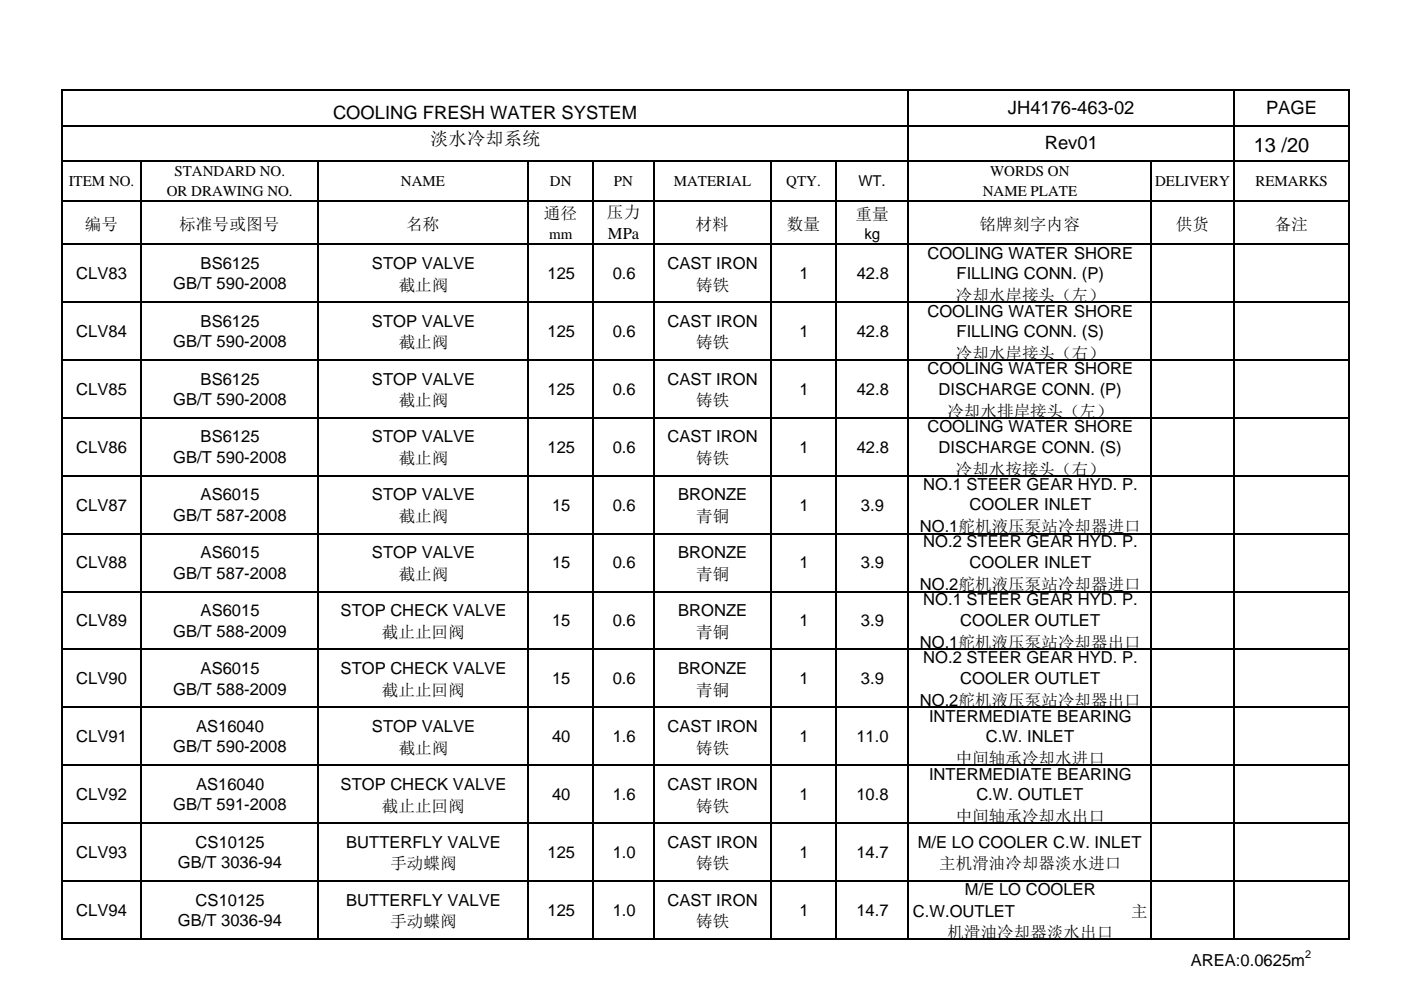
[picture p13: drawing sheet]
<svg xmlns="http://www.w3.org/2000/svg" width="297mm" height="210mm" viewBox="0 0 297 210" stroke-linecap="round" stroke-linejoin="round" font-family="sans-serif">
<defs><g id="words">
<text font-size="4.2" x="265.8" y="32.3">13 /20</text>
<g font-size="3.9">
<text x="70.6" y="25.3">COOLING FRESH WATER SYSTEM</text>
<text x="213.7" y="24.1">JH4176-463-02</text>
<text x="268.4" y="24.3">PAGE</text>
<text x="91.2" y="30.7">淡水冷却系统</text>
<text x="221.5" y="31.6">Rev01</text>
</g>
<g font-size="3.5">
<text x="115.3" y="46.5">通径</text>
<text x="128.7" y="46.3">压力</text>
<text x="181.4" y="46.6">重量</text>
<text x="18" y="48.7">编号</text>
<text x="38" y="48.7">标准号或图号</text>
<text x="86.1" y="48.7">名称</text>
<text x="128.9" y="50.8">MPa</text>
<text x="147.4" y="48.7">材料</text>
<text x="166.8" y="48.7">数量</text>
<text x="207.7" y="48.7">铭牌刻字内容</text>
<text x="249.3" y="48.7">供货</text>
<text x="270.3" y="48.7">备注</text>
<text x="16.2" y="59.2">CLV83</text>
<text x="42.5" y="57">BS6125</text>
<text x="78.9" y="57">STOP VALVE</text>
<text x="116.1" y="59.2">125</text>
<text x="129.9" y="59.2">0.6</text>
<text x="141.5" y="57">CAST IRON</text>
<text x="169.5" y="59.2">1</text>
<text x="181.6" y="59.2">42.8</text>
<text x="196.6" y="54.9">COOLING WATER SHORE</text>
<text x="202.8" y="59.2">FILLING CONN. (P)</text>
<text x="36.7" y="61.4">GB/T 590-2008</text>
<text x="84.5" y="61.6">截止阀</text>
<text x="147.6" y="61.6">铸铁</text>
<text x="202.6" y="63.8">冷却水岸接头（左）</text>
<text x="16.2" y="71.5">CLV84</text>
<text x="42.5" y="69.3">BS6125</text>
<text x="78.9" y="69.3">STOP VALVE</text>
<text x="116.1" y="71.5">125</text>
<text x="129.9" y="71.5">0.6</text>
<text x="141.5" y="69.3">CAST IRON</text>
<text x="169.5" y="71.5">1</text>
<text x="181.6" y="71.5">42.8</text>
<text x="196.6" y="67.1">COOLING WATER SHORE</text>
<text x="202.8" y="71.5">FILLING CONN. (S)</text>
<text x="36.7" y="73.7">GB/T 590-2008</text>
<text x="84.5" y="73.9">截止阀</text>
<text x="147.6" y="73.9">铸铁</text>
<text x="202.6" y="76.1">冷却水岸接头（右）</text>
<text x="16.2" y="83.7">CLV85</text>
<text x="42.5" y="81.6">BS6125</text>
<text x="78.9" y="81.6">STOP VALVE</text>
<text x="116.1" y="83.7">125</text>
<text x="129.9" y="83.7">0.6</text>
<text x="141.5" y="81.6">CAST IRON</text>
<text x="169.5" y="83.7">1</text>
<text x="181.6" y="83.7">42.8</text>
<text x="196.6" y="79.4">COOLING WATER SHORE</text>
<text x="199" y="83.8">DISCHARGE CONN. (P)</text>
<text x="36.7" y="85.9">GB/T 590-2008</text>
<text x="84.5" y="86.2">截止阀</text>
<text x="147.6" y="86.2">铸铁</text>
<text x="200.9" y="88.4">冷却水排岸接头（左）</text>
<text x="42.5" y="93.9">BS6125</text>
<text x="78.9" y="93.9">STOP VALVE</text>
<text x="141.5" y="93.9">CAST IRON</text>
<text x="196.6" y="91.7">COOLING WATER SHORE</text>
<text x="16.2" y="96">CLV86</text>
<text x="36.7" y="98.2">GB/T 590-2008</text>
<text x="84.5" y="98.5">截止阀</text>
<text x="116.1" y="96">125</text>
<text x="129.9" y="96">0.6</text>
<text x="147.6" y="98.5">铸铁</text>
<text x="169.5" y="96">1</text>
<text x="181.6" y="96">42.8</text>
<text x="199" y="96.1">DISCHARGE CONN. (S)</text>
<text x="202.6" y="100.7">冷却水按接头（右）</text>
<text x="42.5" y="106.1">AS6015</text>
<text x="78.9" y="106.1">STOP VALVE</text>
<text x="143.8" y="106.1">BRONZE</text>
<text x="195.7" y="103.8">NO.1 STEER GEAR HYD. P.</text>
<text x="16.2" y="108.3">CLV87</text>
<text x="36.7" y="110.5">GB/T 587-2008</text>
<text x="84.5" y="110.7">截止阀</text>
<text x="117" y="108.3">15</text>
<text x="129.9" y="108.3">0.6</text>
<text x="147.6" y="110.7">青铜</text>
<text x="169.5" y="108.3">1</text>
<text x="182.5" y="108.3">3.9</text>
<text x="195" y="112.8">NO.1舵机液压泵站冷却器进口</text>
<text x="205.6" y="108.2">COOLER INLET</text>
<text x="42.5" y="118.4">AS6015</text>
<text x="78.9" y="118.4">STOP VALVE</text>
<text x="143.8" y="118.4">BRONZE</text>
<text x="195.7" y="116.1">NO.2 STEER GEAR HYD. P.</text>
<text x="16.2" y="120.6">CLV88</text>
<text x="36.7" y="122.8">GB/T 587-2008</text>
<text x="84.5" y="123">截止阀</text>
<text x="117" y="120.6">15</text>
<text x="129.9" y="120.6">0.6</text>
<text x="147.6" y="123">青铜</text>
<text x="169.5" y="120.6">1</text>
<text x="182.5" y="120.6">3.9</text>
<text x="195" y="125.1">NO.2舵机液压泵站冷却器进口</text>
<text x="205.6" y="120.5">COOLER INLET</text>
<text x="42.5" y="130.7">AS6015</text>
<text x="72.2" y="130.7">STOP CHECK VALVE</text>
<text x="143.8" y="130.7">BRONZE</text>
<text x="195.7" y="128.4">NO.1 STEER GEAR HYD. P.</text>
<text x="16.2" y="132.8">CLV89</text>
<text x="36.7" y="135">GB/T 588-2009</text>
<text x="81" y="135.3">截止止回阀</text>
<text x="117" y="132.8">15</text>
<text x="129.9" y="132.8">0.6</text>
<text x="147.6" y="135.3">青铜</text>
<text x="169.5" y="132.8">1</text>
<text x="182.5" y="132.8">3.9</text>
<text x="195" y="137.4">NO.1舵机液压泵站冷却器出口</text>
<text x="203.6" y="132.8">COOLER OUTLET</text>
<text x="42.5" y="143">AS6015</text>
<text x="72.2" y="143">STOP CHECK VALVE</text>
<text x="143.8" y="143">BRONZE</text>
<text x="195.7" y="140.7">NO.2 STEER GEAR HYD. P.</text>
<text x="16.2" y="145.1">CLV90</text>
<text x="36.7" y="147.3">GB/T 588-2009</text>
<text x="81" y="147.6">截止止回阀</text>
<text x="117" y="145.1">15</text>
<text x="129.9" y="145.1">0.6</text>
<text x="147.6" y="147.6">青铜</text>
<text x="169.5" y="145.1">1</text>
<text x="182.5" y="145.1">3.9</text>
<text x="195" y="149.6">NO.2舵机液压泵站冷却器出口</text>
<text x="203.6" y="145">COOLER OUTLET</text>
<text x="41.6" y="155.2">AS16040</text>
<text x="78.9" y="155.2">STOP VALVE</text>
<text x="141.5" y="155.2">CAST IRON</text>
<text x="197" y="153.1">INTERMEDIATE BEARING</text>
<text x="16.2" y="157.4">CLV91</text>
<text x="36.7" y="159.6">GB/T 590-2008</text>
<text x="84.5" y="159.9">截止阀</text>
<text x="117" y="157.4">40</text>
<text x="129.9" y="157.4">1.6</text>
<text x="147.6" y="159.9">铸铁</text>
<text x="169.5" y="157.4">1</text>
<text x="181.6" y="157.4">11.0</text>
<text x="209" y="157.4">C.W. INLET</text>
<text x="41.6" y="167.5">AS16040</text>
<text x="72.2" y="167.5">STOP CHECK VALVE</text>
<text x="141.5" y="167.5">CAST IRON</text>
<text x="197" y="165.4">INTERMEDIATE BEARING</text>
<text x="202.6" y="162.1">中间轴承冷却水进口</text>
<text x="16.2" y="169.7">CLV92</text>
<text x="36.7" y="171.9">GB/T 591-2008</text>
<text x="81" y="172.1">截止止回阀</text>
<text x="117" y="169.7">40</text>
<text x="129.9" y="169.7">1.6</text>
<text x="147.6" y="172.1">铸铁</text>
<text x="169.5" y="169.7">1</text>
<text x="181.6" y="169.7">10.8</text>
<text x="207" y="169.7">C.W. OUTLET</text>
<text x="41.5" y="179.8">CS10125</text>
<text x="73.4" y="179.8">BUTTERFLY VALVE</text>
<text x="141.5" y="179.8">CAST IRON</text>
<text x="194.6" y="179.8">M/E LO COOLER C.W. INLET</text>
<text x="202.6" y="174.3">中间轴承冷却水出口</text>
<text x="16.2" y="181.9">CLV93</text>
<text x="37.7" y="184.2">GB/T 3036-94</text>
<text x="82.8" y="184.4">手动蝶阀</text>
<text x="116.1" y="181.9">125</text>
<text x="129.9" y="181.9">1.0</text>
<text x="147.6" y="184.4">铸铁</text>
<text x="169.5" y="181.9">1</text>
<text x="181.6" y="181.9">14.7</text>
<text x="199.1" y="184.4">主机滑油冷却器淡水进口</text>
<text x="204.6" y="189.8">M/E LO COOLER</text>
<text x="16.2" y="194.2">CLV94</text>
<text x="37.7" y="196.4">GB/T 3036-94</text>
<text x="41.5" y="192.1">CS10125</text>
<text x="73.4" y="192.1">BUTTERFLY VALVE</text>
<text x="82.8" y="196.7">手动蝶阀</text>
<text x="116.1" y="194.2">125</text>
<text x="129.9" y="194.2">1.0</text>
<text x="141.5" y="192.1">CAST IRON</text>
<text x="147.6" y="196.7">铸铁</text>
<text x="169.5" y="194.2">1</text>
<text x="181.6" y="194.2">14.7</text>
<text x="193.5" y="194.4">C.W.OUTLET</text>
<text x="239.9" y="194.4">主</text>
<text x="200.9" y="199">机滑油冷却器淡水出口</text>
<text x="252.5" y="204.9">AREA:0.0625m</text>
</g>
<g font-size="3.2">
<text x="14.6" y="39.5">ITEM NO.</text>
<text x="35.3" y="41.5">OR DRAWING NO.</text>
<text x="37" y="37.4">STANDARD NO.</text>
<text x="85" y="39.5">NAME</text>
<text x="116.6" y="39.5">DN</text>
<text x="130.2" y="39.5">PN</text>
<text x="142.9" y="39.5">MATERIAL</text>
<text x="166.7" y="39.5">QTY.</text>
<text x="182" y="39.5">WT.</text>
<text x="208.4" y="41.5">NAME PLATE</text>
<text x="209.9" y="37.4">WORDS ON</text>
<text x="244.9" y="39.5">DELIVERY</text>
<text x="266.2" y="39.5">REMARKS</text>
<text x="116.5" y="50.6">mm</text>
<text x="183.3" y="50.6">kg</text>
</g>
<text font-size="2.3" x="276.7" y="203.2">2</text>
</g></defs>
<g fill="none" stroke="#000" stroke-width=".34">
<path d="M13.2 19v33M13.3 19.1h272.9M192.6 19.3v32.7M261.6 19.3v32.7M286 19.3v32.7M13.3 26.6h272.9M13.3 34.1h272.9M29.8 34.3v17.7M67.4 34.3v17.7M111.9 34.3v17.7M125.8 34.3v17.7M138.6 34.3v17.7"/>
<path d="M163.4 34.3v17.7M177.3 34.3v17.7M244 34.3v17.7M13.3 42.6h272.9M13.3 51.8h272.9"/>
</g>
<path d="M13.3 52h272.8v147.2h-272.8z" fill="#fff"/>
<g fill="none" stroke="#000" stroke-width=".34">
<path d="M13.2 51.6v147.7M13.3 51.8h272.9M29.8 52v147.3M67.4 52v147.3M111.9 52v147.3M125.8 52v147.3M138.6 52v147.3M163.4 52v147.3M177.3 52v147.3M192.6 52v147.3M244 52v147.3M261.6 52v147.3"/>
<path d="M286 52v147.3M13.3 64.1h272.9M13.3 76.4h272.9M13.3 88.6h272.9M13.3 100.9h272.9M13.3 113.2h272.9M13.3 125.5h272.9M13.3 137.8h272.9M13.3 150h272.9M13.3 162.3h272.9M13.3 174.6h272.9M13.3 186.9h272.9"/>
<path d="M13.3 199.1h272.9"/>
</g>
<use href="#words"/>
</svg>
